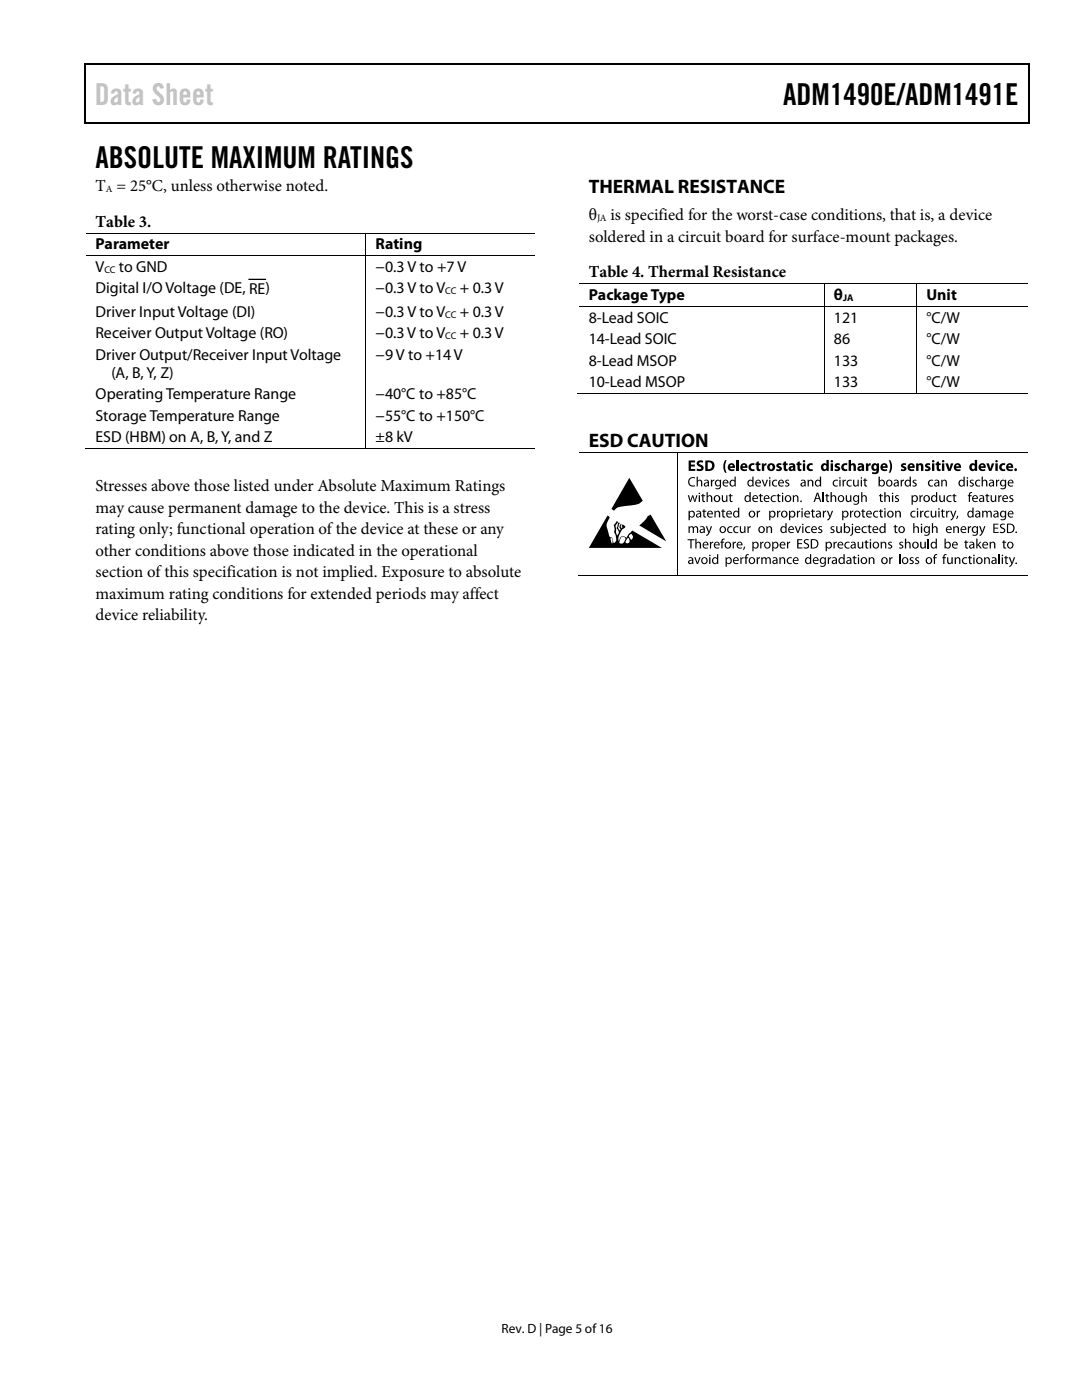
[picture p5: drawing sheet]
<svg xmlns="http://www.w3.org/2000/svg" width="216mm" height="279mm" viewBox="0 0 216 279" stroke-linecap="round" stroke-linejoin="round" font-family="sans-serif">
<defs><g id="words">
<text font-size="6" fill="#c1c1c1" x="18.9" y="20.9">Data Sheet</text>
<g font-size="6">
<text x="156.3" y="20.9">ADM1490E/ADM1491E</text>
<text x="19" y="33.6">ABSOLUTE MAXIMUM RATINGS</text>
</g>
<g font-size="3.9">
<text x="117.5" y="38.5">THERMAL RESISTANCE</text>
<text x="117.5" y="89.2">ESD CAUTION</text>
</g>
<g font-size="3.3">
<text x="19" y="38.1">T = 25°C, unless otherwise noted.</text>
<text x="19.1" y="45.2">Table 3.</text>
<text x="117.5" y="44">θ</text>
<text x="121.8" y="44">is specified for the worst-case conditions, that is, a device</text>
<text x="117.5" y="48.3">soldered in a circuit board for surface-mount packages.</text>
<text x="117.5" y="55.4">Table 4. Thermal Resistance</text>
<text x="19" y="98.1">Stresses above those listed under Absolute Maximum Ratings</text>
<text x="19" y="102.4">may cause permanent damage to the device. This is a stress</text>
<text x="19" y="106.6">rating only; functional operation of the device at these or any</text>
<text x="19" y="110.9">other conditions above those indicated in the operational</text>
<text x="19" y="115.2">section of this specification is not implied. Exposure to absolute</text>
<text x="19" y="119.5">maximum rating conditions for extended periods may affect</text>
<text x="19" y="123.7">device reliability.</text>
</g>
<g font-size="3.2">
<text x="19" y="49.8">Parameter</text>
<text x="74.9" y="49.8">Rating</text>
<text x="19" y="54.3">V</text>
<text x="19" y="58.5">Digital I/O Voltage (DE, RE)</text>
<text x="23.7" y="54.3">to GND</text>
<text x="74.9" y="54.3">−0.3V to +7V</text>
<text x="74.9" y="58.5">−0.3V to V</text>
<text x="91.8" y="58.5">+ 0.3V</text>
<text x="117.5" y="59.9">Package Type</text>
<text x="166.4" y="59.9">θ</text>
<text x="184.9" y="59.9">Unit</text>
<text x="19" y="63.2">Driver Input Voltage (DI)</text>
<text x="74.9" y="63.2">−0.3V to V</text>
<text x="91.8" y="63.2">+ 0.3V</text>
<text x="117.5" y="64.4">8-Lead SOIC</text>
<text x="166.4" y="64.4">121</text>
<text x="184.9" y="64.4">°C/W</text>
<text x="19" y="67.5">Receiver Output Voltage (RO)</text>
<text x="19" y="71.8">Driver Output/Receiver Input Voltage</text>
<text x="74.9" y="71.8">−9V to +14V</text>
<text x="74.9" y="67.5">−0.3V to V</text>
<text x="91.8" y="67.5">+ 0.3V</text>
<text x="117.5" y="68.7">14-Lead SOIC</text>
<text x="166.4" y="68.7">86</text>
<text x="184.9" y="68.7">°C/W</text>
<text x="22.2" y="75.4">(A, B,Y, Z)</text>
<text x="117.5" y="73">8-Lead MSOP</text>
<text x="117.5" y="77.3">10-Lead MSOP</text>
<text x="166.4" y="73">133</text>
<text x="166.4" y="77.3">133</text>
<text x="184.9" y="73">°C/W</text>
<text x="184.9" y="77.3">°C/W</text>
<text x="19" y="79.7">Operating Temperature Range</text>
<text x="19" y="84">Storage Temperature Range</text>
<text x="74.9" y="84">−55°C to +150°C</text>
<text x="74.9" y="79.7">−40°C to +85°C</text>
<text x="19" y="88.3">ESD (HBM) on A, B,Y, and Z</text>
<text x="74.9" y="88.3">±8 kV</text>
</g>
<text font-size="2.7" x="100.1" y="266">Rev. D | Page 5 of16</text>
<g font-size="1.9">
<text x="21.1" y="38.3">A</text>
<text x="119.1" y="44.2">JA</text>
<text x="20.8" y="54.4">CC</text>
<text x="88.9" y="58.7">CC</text>
<text x="88.9" y="63.4">CC</text>
<text x="168.2" y="60.1">JA</text>
<text x="88.9" y="67.7">CC</text>
</g>
</g></defs>
<g fill="#000">
<path d="M16.9 12.7h.2v1h-.2zM16.9 12.7h.2v.3h-.2zM82.5 12.7h.3v.3h-.3zM205.1 12.7h.3v1h-.3zM205.1 12.7h.3v.3h-.3zM16.9 24.4h.2v.2h-.2zM82.3 24.4h.2v.2h-.2zM205.1 24.4h.3v.2h-.3zM72.9 46.4h.2v.2h-.2zM72.9 51h.2v.1h-.2zM164.4 56.6h.2v.1h-.2zM182.9 56.6h.1v.1h-.1z"/>
<path d="M164.4 61.1h.2v.2h-.2zM164.4 78.4h.2v.2h-.2zM182.9 61.1h.1v.2h-.1zM182.9 78.4h.1v.2h-.1zM72.9 89.4h.2v.2h-.2zM125.6 95.4l2.7 4.5-.3 .2a3.7 3.7 0 0 1-2.7 .8l-.6 .1a2.23 2.23 0 0 0-2.2 .9l-.5-.3zM135.2 90.2h.1v.1h-.1zM137.4 91.9h1.3v.4h-.8v.4h.7v.4h-.7v.5h.8v.4h-1.3zM137.2 98.8h.3l.3 1.2 .3-1.2h.2l.3 1.2 .3-1.2h.3l-.5 1.4h-.2l-.3-1.1-.3 1.1h-.3zM137.6 95.5l.7-.3 .4 .1-.1 .2a.76 .76 0 0 0-1.1 .7 .76 .76 0 0 0 1.2 .6v.2a.98 .98 0 0 1-1.2-.3 .98 .98 0 0 1 .1-1.2zM139 95.1h.2v.9l.5-.3 .3 .2 .1 1.2h-.2v-1l-.3-.2-.4 .3v.9h-.2zM139.2 92.1l.6-.2 .5 .1-.1 .3h-.6l-.1 .2 .1 .2a.72 .72 0 0 1 .8 .8 .72 .72 0 0 1-1.1 .5l-.3-.1 .1-.4 .7 .1 .1-.2-.1-.2a.69 .69 0 0 1-.7-.4 .69 .69 0 0 1 .1-.7z"/>
<path d="M140.1 98.6l.3-.1v.3h.3v.2h-.3v.9l.3 .1-.1 .2h-.3l-.2-.2v-1h-.2v-.2h.2zM141 98.2h.2v.9l.5-.3 .3 .2 .1 1.2h-.2l-.1-1-.2-.2-.4 .3v.9h-.2zM141.9 95.7h.2v.3l.4-.3v.3h-.2l-.2 .3v.8h-.2zM144.7 91.9h.3a2.73 2.73 0 0 0 0 2.4 .71 .71 0 0 1-.6-.8v-.8zM144 98.8h.3v1l.3 .2 .3-.2v-1h.2v1.4h-.2v-.2l-.1 .1a.47 .47 0 0 1-.7-.1zM145.6 98.6l.2-.1v.3h.4v.2h-.4l.1 .9 .3 .1v.2h-.4l-.2-.2v-1h-.2zM146.9 91.8h.5v2.2h-.5zM149.6 92.7l.8-.2h.2l-.1 .3a.44 .44 0 0 0-.7 .4 .44 .44 0 0 0 .7 .4l.1 .3a.82 .82 0 0 1-1.1-.2 .82 .82 0 0 1 .1-1zM150.9 92.2l.5-.1v.4h.3v.3h-.3v.8h.3v.4h-.5l-.2-.2-.1-1h-.2v-.3h.2zM151.6 98.6l.3-.1v.3h.3v.2h-.3v.9l.3 .1v.2h-.2a.35 .35 0 0 1-.4-.4v-.8h-.2v-.2h.2zM152 92.5h.4v.3l.3-.3h.2v.4h-.2l-.2 .2v.9h-.5zM152 95.7h.3l.3 1.1 .4-1.1h.2l-.5 1.4h-.2z"/>
<path d="M155.1 92.6l.4-.2 .5 .1-.1 .3h-.5v.2a.56 .56 0 0 1 .6 .7 .56 .56 0 0 1-.8 .3l-.3-.1v-.3l.5 .1 .2-.1-.5-.3a.43 .43 0 0 1 0-.7zM154.2 95.9l.6-.2 .3 .1-.1 .2a.51 .51 0 0 0-.7 .4 .51 .51 0 0 0 .7 .5l.1 .1a.71 .71 0 0 1-.9-.1 .71 .71 0 0 1 0-1zM155.2 98.6l.2-.1v.3h.4v.2h-.4l.1 .9 .2 .1v.2h-.3l-.2-.2v-1h-.2v-.2h.2zM156.7 95.9l.4-.2 .3 .1v.2h-.4v.2l.2 .1a.41 .41 0 0 1 .3 .3 .41 .41 0 0 1-.2 .5l-.7-.1 .1-.2 .5 .1v-.3l-.2-.1a.4 .4 0 0 1-.3-.6zM156.4 92.2l.4-.1v.4h.4v.3h-.4l.1 .8h.3v.4h-.5l-.3-.2v-1h-.2v-.3h.2zM158.2 98.8h.2v.3l.1-.1a.48 .48 0 0 1 .7 0l.1 1.2h-.2v-1l-.3-.2-.4 .3v.9h-.2zM159.1 92.2l.5-.1v.4h.3v.3h-.3v.8h.3v.4h-.5l-.2-.2-.1-1h-.2v-.3h.2zM161.1 95.7h.2l.1 .3 .1-.1a.49 .49 0 0 1 .7 0l.1 1.2h-.3v-1l-.3-.2-.3 .3v.9h-.2zM161.2 92.7l.8-.2h.2l-.1 .3a.45 .45 0 0 0-.7 .4 .45 .45 0 0 0 .7 .4l.1 .3a.82 .82 0 0 1-1.1-.2 .82 .82 0 0 1 .1-1zM164.2 98.2h.2v2h-.2zM164.9 98.6l.2-.1v.3h.4v.2h-.4l.1 .9 .2 .1v.2h-.3l-.2-.2v-1h-.2v-.2h.2zM165.7 98.2h.3v.9l.4-.3 .4 .2 .1 1.2h-.3v-1l-.3-.2-.3 .3v.9h-.3z"/>
<path d="M166.7 92.6l.5-.2 .4 .1-.1 .3h-.5v.2a.56 .56 0 0 1 .6 .7 .56 .56 0 0 1-.8 .3l-.3-.1 .1-.3 .4 .1 .2-.1-.5-.3a.43 .43 0 0 1 0-.7zM166.3 95.9l.6-.2 .3 .1-.1 .2a.51 .51 0 0 0-.7 .4 .51 .51 0 0 0 .8 .5v.1a.7 .7 0 0 1-.9-.1 .7 .7 0 0 1 0-1zM168.1 95.7h.2v.3l.5-.3v.3h-.3l-.1 .3v.8h-.3zM168.1 92.7l.8-.2h.2l-.1 .3a.45 .45 0 0 0-.7 .4 .45 .45 0 0 0 .7 .4l.1 .3a.82 .82 0 0 1-1.1-.2 .82 .82 0 0 1 .1-1zM169.3 91.8h.5v.8a.55 .55 0 0 1 .7-.1 .55 .55 0 0 1 .3 .6v.9h-.5v-1l-.2-.2-.3 .2v1h-.5zM168.8 98.8h.2v1l.3 .2 .3-.3v-.9h.3v1.4h-.2v-.2l-.1 .1a.47 .47 0 0 1-.8-.1zM169.1 95.9l.5-.2 .4 .1-.1 .2a.51 .51 0 0 0-.8 .4 .51 .51 0 0 0 .8 .5v.1a.7 .7 0 0 1-.9-.1 .7 .7 0 0 1 .1-1zM170.2 95.7h.3v1l.3 .2 .3-.3v-.9h.2l.1 1.4h-.3v-.2l-.1 .1a.46 .46 0 0 1-.7-.1zM171.8 98.2h.3v.9l.4-.3 .4 .2 .1 1.2h-.3v-1l-.3-.2-.3 .3v.9h-.3zM172.5 95.5l.2-.1v.3h.3v.2h-.3v.9l.3 .1v.2h-.3l-.2-.2v-1h-.3v-.2h.3zM172.8 92.5h.4v.3l.3-.3h.2v.4h-.3l-.1 .3v.8h-.5zM175.6 98.6l.2-.1v.3h.4v.2h-.4l.1 .9 .2 .1 .1 .2h-.4l-.2-.2v-1h-.2z"/>
<path d="M176.4 98.2h.3v.9l.4-.3 .4 .2 .1 1.2h-.2l-.1-1-.3-.2-.3 .3v.9h-.3zM177.3 91.9a.71 .71 0 0 1 .7 .8v.8a.71 .71 0 0 1-.7 .8 2.73 2.73 0 0 0 0-2.4zM178.6 99l.4-.2 .4 .1-.1 .2-.4-.1v.3l.2 .1a.41 .41 0 0 1 .3 .3 .41 .41 0 0 1-.2 .5l-.7-.1 .1-.2 .5 .1v-.3l-.2-.1a.4 .4 0 0 1-.3-.6zM179.7 95.7h.2v.3l.5-.3v.3h-.3l-.1 .3v.8h-.3zM179.9 92.6l.5-.2 .4 .1-.1 .3h-.4v.2a.53 .53 0 0 1 .6 .5 .53 .53 0 0 1-.7 .5l-.5-.1 .1-.3 .4 .1 .2-.1-.4-.3a.42 .42 0 0 1-.1-.7zM182.2 95.9l.4-.2 .3 .1-.1 .2h-.4v.2l.2 .1a.41 .41 0 0 1 .3 .3 .41 .41 0 0 1-.2 .5l-.6-.1v-.2l.5 .1v-.3l-.1-.1a.39 .39 0 0 1-.3-.6zM182.8 92.5h.4v.2l.1-.1a.55 .55 0 0 1 .7-.1 .55 .55 0 0 1 .2 .6v.9h-.4l-.1-1-.2-.2-.2 .3v.9h-.5zM183.4 98.8h.3v.3l.4-.3v.3h-.2l-.2 .3v.8h-.2zM184.7 92.6l.5-.2 .4 .1-.1 .3h-.4v.2a.53 .53 0 0 1 .6 .5 .53 .53 0 0 1-.7 .5l-.5-.1 .1-.3 .4 .1 .2-.1-.4-.3a.42 .42 0 0 1-.1-.7zM185.3 95.9l.6-.2 .3 .1v.2a.51 .51 0 0 0-.8 .4 .51 .51 0 0 0 .8 .5v.1a.71 .71 0 0 1-.9-.1 .71 .71 0 0 1 0-1zM186.9 92.2l.4-.1v.4h.4v.3h-.4l.1 .8h.3v.4h-.5l-.2-.2-.1-1h-.2v-.3h.2zM187.8 95.7h.2v.3l.1-.1a.48 .48 0 0 1 .8 0v1.2h-.2v-1l-.3-.2-.3 .3v.9h-.3z"/>
<path d="M187.4 98.8h.2l.1 1 .3 .2 .3-.3v-.9h.2v1.4h-.2v-.2l-.1 .1a.46 .46 0 0 1-.7-.1zM188.6 92.5h.6l.3 1.1 .2-1.1h.5l-.5 1.5h-.5zM190.3 98.6l.2-.1v.3h.3v.2h-.3v.9l.3 .1v.2h-.2a.35 .35 0 0 1-.3-.4v-.8h-.3v-.2h.3zM193.5 95.9l.5-.2 .3 .1-.1 .2h-.4v.2l.2 .1a.41 .41 0 0 1 .3 .3 .41 .41 0 0 1-.2 .5l-.6-.1v-.2l.5 .1v-.3l-.1-.1a.39 .39 0 0 1-.4-.6zM194.7 95.9l.6-.2 .3 .1v.2a.51 .51 0 0 0-.8 .4 .51 .51 0 0 0 .8 .5v.1a.71 .71 0 0 1-.9-.1 .71 .71 0 0 1 0-1zM195.9 95.1h.2v.9l.4-.3 .4 .2 .1 1.2h-.2l-.1-1-.2-.2-.4 .3v.9h-.2zM196.8 98.6l.3-.1v.3h.3v.2h-.3v.9l.3 .1v.2h-.4l-.2-.2v-1h-.2v-.2h.2zM196.8 92.5h.5l.3 1.1 .3-1.1h.5l-.6 1.5h-.4zM198.7 95.7h.2l.1 .3 .4-.3v.3l-.4 .3v.8h-.3zM197.7 98.8h.2v1l.3 .2 .3-.3 .1-.9h.2v1.4h-.2v-.2l-.1 .1a.46 .46 0 0 1-.8-.1zM199.2 98.8h.2v.3l.4-.3v.3h-.2l-.2 .3v.8h-.2zM199.6 92.7l.3-.2h.5h.2l-.1 .3a.44 .44 0 0 0-.6 .4 .44 .44 0 0 0 .6 .4l.1 .3a.82 .82 0 0 1-1.1-.2 .82 .82 0 0 1 .1-1z"/>
<path d="M201.4 99l.4-.2 .4 .1-.1 .2-.4-.1v.3l.2 .1a.41 .41 0 0 1 .3 .3 .41 .41 0 0 1-.2 .5l-.6-.1v-.2l.3 .1 .3-.2-.6-.4zM129.2 103l.6-.3 3.1 5.4-5.3-3.2 1.1-1zM135.2 114.7h.1v.2h-.1zM137.4 105h.2v.2l.2-.2h.4l.2 .3 .3-.3 .4 .1 .2 .5v.8h-.2l-.1-1-.2-.2-.3 .3v.9h-.3v-1l-.2-.2-.4 .2v1h-.2zM137.2 107.6h1.4v.2h-.6v1.7h-.2v-1.7h-.6zM138.7 107.5h.3v.8l.4-.2 .4 .2 .1 1.2h-.3v-1l-.3-.2-.3 .3v.9h-.3zM138.5 111.2h.3l.4 1.1 .3-1.1h.3l-.5 1.3h-.3zM140.3 101.7l.3-.1v.3h.3v.2h-.3v.9l.3 .1-.1 .2h-.3l-.1-.2-.1-1h-.2v-.2h.2zM140.8 105h.3l.4 1.1 .3-1.1h.3l-.7 1.6-.4 .4-.1-.2 .4-.5zM141.7 108.1h.2v.3l.4-.3v.2l-.2 .1-.2 .2v.9h-.2zM142.5 101.9h.3v.3l.1-.2a.49 .49 0 0 1 .7 .1l.1 1.2h-.3v-1l-.3-.2-.3 .3v.9h-.2zM144.1 107.6l.5-.1v.2h-.3l-.1 .2v.2h.3v.2h-.3v1.2h-.3v-1.2h-.2v-.2h.2z"/>
<path d="M144.1 101.7l.3-.1v.3h.3v.2h-.3v.9l.3 .1v.2h-.2a.35 .35 0 0 1-.4-.4v-.8h-.2v-.2h.2zM145.3 105.2l.5-.2 .3 .1v.2a.51 .51 0 0 0-.8 .4 .51 .51 0 0 0 .8 .4v.2a.7 .7 0 0 1-.9-.2 .7 .7 0 0 1 .1-.9zM146.2 108.1h.2v.3l.4-.3v.2l-.4 .3v.9h-.2zM146.5 105.2l.5-.2 .3 .1v.2a.51 .51 0 0 0-.8 .4 .51 .51 0 0 0 .8 .4v.2a.71 .71 0 0 1-.9-.2 .71 .71 0 0 1 .1-.9zM147.7 111.2h.2v.3l.5-.3v.2l-.3 .1-.1 .2v.8h-.3zM148.4 109.1h.3l-.3 .7h-.1zM148.9 110.7l.5-.1v.2h-.3l-.1 .2v.2h.3v.2h-.3v1.1h-.3v-1.1h-.1v-.2h.1zM147.6 105h.3v1l.3 .2 .3-.2v-1h.2l.1 1.4h-.2l-.1-.3-.1 .2a.47 .47 0 0 1-.7-.1zM149.1 105h.2l.1 .3 .4-.3v.2l-.2 .1-.2 .2v.9h-.2zM151 111.2h.2v.3l.2-.3h.3v.2l-.3 .1-.2 .2v.8h-.2zM151 101.9h.2v.3l.5-.3v.2l-.3 .1-.2 .3v.8h-.2zM151.7 108.1h.2v.3l.4-.3v.2l-.4 .3v.9h-.2z"/>
<path d="M151.9 111.2h.2v.2l.2-.2h.4l.2 .3 .3-.3h.4l.2 .6v.7h-.2l-.1-.9-.2-.2-.3 .2v.9h-.3v-.9l-.2-.2-.3 .3-.1 .8h-.2zM152.9 105h.2v.3l.1-.2a.5 .5 0 0 1 .8 .1l.1 1.2h-.3v-1l-.3-.2-.3 .3v.9h-.3zM154 99l.5-.2 .3 .1v.2a.51 .51 0 0 0-.8 .4 .51 .51 0 0 0 .8 .5v.1a.7 .7 0 0 1-.9-.2 .7 .7 0 0 1 .1-.9zM155 101.9h.2l.1 .3 .2-.3h.2v.2l-.2 .1-.2 .3v.8h-.2zM155.5 111.2h.2v.3l.2-.2a.49 .49 0 0 1 .7 .1l.1 1.1h-.3v-.9l-.3-.2-.3 .2v.9h-.3zM157 108.1h.2l.1 .3 .4-.3v.2l-.3 .1-.1 .2v.9h-.3zM157.2 111.4l.5-.2 .3 .1v.2a.51 .51 0 0 0-.8 .4 .51 .51 0 0 0 .8 .4v.2a.7 .7 0 0 1-.9-.2 .7 .7 0 0 1 .1-.9zM158.6 105h.2l.4 1.1 .4-1.1h.2l-.5 1.4h-.2zM159 101.9h.2v.3l.5-.3v.2l-.3 .1-.1 .2v.9h-.3zM159.7 99.9h.2v.3h-.2zM159.1 107.6h1v.2h-.8v.6h.7v.2h-.7v.7h.8v.2h-1zM160.5 107.8a.8 .8 0 0 1 .9-.1l-.1 .2-.5-.1a.27 .27 0 0 0-.2 .3 .27 .27 0 0 0 .2 .2 .64 .64 0 0 1 .6 .9 .64 .64 0 0 1-1.1 .2l.1-.2a.39 .39 0 0 0 .6 0 .39 .39 0 0 0-.1-.6 .54 .54 0 0 1-.4-.8z"/>
<path d="M160.8 105.2l.5-.2 .4 .1-.1 .2a.51 .51 0 0 0-.7 .4 .51 .51 0 0 0 .7 .4l.1 .2a.71 .71 0 0 1-1-.2 .71 .71 0 0 1 .1-.9zM162 101.7l.3-.1v.3h.3v.2h-.3v.9l.3 .1-.1 .2h-.3l-.2-.2v-1h-.2v-.2h.2zM163.3 105.2l.4-.2 .3 .1v.2l-.4-.1v.3l.1 .1a.4 .4 0 0 1 .4 .3 .4 .4 0 0 1-.2 .4h-.7l.1-.2 .5 .1v-.3l-.2-.1a.4 .4 0 0 1-.3-.6zM164.2 101.9h.2v.3l.5-.3v.2l-.3 .1-.2 .2v.9h-.2zM165.2 111.2h.2v.3l.2-.3h.2v.2l-.2 .1-.2 .3v.7h-.2zM165 101.9h.2l.4 1.1 .4-1.1h.2l-.6 1.6-.5 .4v-.2a.45 .45 0 0 0 .4-.5zM165.8 105.2l.4-.2 .3 .1-.1 .2-.4-.1v.3l.2 .1a.41 .41 0 0 1 .3 .3 .41 .41 0 0 1-.2 .4h-.6v-.2l.5 .1v-.3l-.1-.1a.4 .4 0 0 1-.3-.6zM166.3 108.1h.2v.3l.5-.3v.2l-.3 .1-.1 .2v.9h-.3zM166.8 105h.3v1l.3 .2 .3-.3v-.9h.3v1.4h-.2v-.3l-.1 .2a.47 .47 0 0 1-.8-.1zM168.7 108.3l.5-.2 .3 .1v.2a.51 .51 0 0 0-.8 .4 .51 .51 0 0 0 .8 .4v.2a.71 .71 0 0 1-.9-.2 .71 .71 0 0 1 .1-.9zM169.6 101.9h.2v.3l.5-.3v.2l-.3 .1-.1 .2v.9h-.3zM170.3 111l.3-.1v.3h.3v.2h-.3v.9l.3 .1-.1 .2h-.3l-.2-.3v-.9h-.2v-.2h.2z"/>
<path d="M171.1 108.1h.3v1l.3 .2 .3-.3v-.9h.2l.1 1.4h-.2l-.1-.3-.1 .2a.46 .46 0 0 1-.7-.1zM172.1 101.7l.2-.1v.3h.3v.2h-.3v.9l.3 .1v.2h-.2a.35 .35 0 0 1-.3-.4v-.8h-.3v-.2h.3zM172.1 105.2l.5-.2 .4 .1-.1 .2a.51 .51 0 0 0-.8 .4 .51 .51 0 0 0 .8 .4l.1 .2a.71 .71 0 0 1-1-.2 .71 .71 0 0 1 .1-.9zM172.7 107.9l.3-.1v.3h.3v.2h-.3v.9l.3 .1v.2h-.4l-.2-.3v-.9h-.2zM173.3 111.2h.2l.1 .3 .1-.2a.5 .5 0 0 1 .7 .1l.1 1.1h-.3v-.9l-.3-.2-.3 .3v.8h-.3zM173.3 104.8l.3-.1v.3h.3v.2h-.3v.9l.3 .1-.1 .2h-.3l-.2-.3v-.9h-.2v-.2h.2zM174.4 102.1l.5-.2 .3 .1v.2a.51 .51 0 0 0-.8 .4 .51 .51 0 0 0 .8 .4v.2a.7 .7 0 0 1-.9-.2 .7 .7 0 0 1 .1-.9zM175.7 108.1h.2l.1 .3v-.2a.48 .48 0 0 1 .8 .1l.1 1.2h-.3v-1l-.3-.2-.3 .3v.9h-.3zM175.6 101.7l.2-.1v.3h.4v.2h-.4l.1 .9 .3 .1-.1 .2h-.3l-.2-.2v-1h-.2v-.2h.2zM177.3 108.3l.4-.2 .3 .1-.1 .2-.4-.1v.3l.2 .1a.41 .41 0 0 1 .3 .3 .41 .41 0 0 1-.2 .4h-.6v-.2l.3 .1 .3-.2-.6-.5zM177.4 111.2h.3v.3l.4-.3v.2l-.2 .1-.2 .2v.8h-.3zM178.6 101.9h.2v.3l.1-.2a.5 .5 0 0 1 .8 .1l.1 1.2h-.3v-1l-.3-.2-.3 .3v.9h-.3z"/>
<path d="M178.5 104.8l.3-.1v.3h.3v.2h-.3v.9l.3 .1-.1 .2h-.3l-.2-.3v-.9h-.2v-.2h.2zM179.4 110.6h.2v1.9h-.2zM179.5 108.3l.4-.2 .3 .1v.2l-.5-.1v.3l.2 .1a.41 .41 0 0 1 .3 .3 .41 .41 0 0 1-.2 .4h-.6v-.2l.4 .1 .2-.2-.5-.5zM180.6 107.5h.2v.8l.5-.2 .3 .2 .1 1.2h-.2l-.1-1-.2-.2-.4 .3v.9h-.2zM181.6 111.4l.4-.2 .3 .1-.1 .2-.4-.1v.3l.2 .1a.4 .4 0 0 1 .3 .3 .4 .4 0 0 1-.2 .4h-.6v-.2h.5l.1-.2-.2-.1a.4 .4 0 0 1-.3-.6zM182.2 104.4h.3v.8l.4-.2 .4 .2 .1 1.2h-.3v-1l-.3-.2-.3 .3v.9h-.3zM182.7 111.4l.4-.2 .3 .1-.1 .2-.4-.1v.3l.2 .1a.41 .41 0 0 1 .3 .3 .41 .41 0 0 1-.2 .4h-.6v-.2h.5v-.2l-.1-.1a.4 .4 0 0 1-.3-.6zM181.8 102.1l.6-.2 .3 .1-.1 .2a.51 .51 0 0 0-.7 .4 .51 .51 0 0 0 .7 .4l.1 .2a.7 .7 0 0 1-.9-.2 .7 .7 0 0 1 0-.9zM183.6 101.9h.2v.3l.2-.3h.3v.2l-.3 .1-.1 .2v.9h-.3zM183.6 108.1h.3v1l.2 .2 .4-.3v-.9h.2v1.4h-.2v-.3l-.1 .2a.47 .47 0 0 1-.7-.1zM185.1 107.5h.3v2h-.3zM184.6 102.1l.5-.2 .3 .1v.2a.51 .51 0 0 0-.8 .4 .51 .51 0 0 0 .8 .4v.2a.7 .7 0 0 1-.9-.1 .7 .7 0 0 1 .1-1z"/>
<path d="M185.9 104.4h.3v.8l.4-.2 .4 .2 .1 1.2h-.3v-1l-.3-.2-.3 .3v.9h-.3zM186.5 110.7l.5-.1v.2h-.3l-.1 .2v.2h.3v.2h-.3v1.1h-.3v-1.1h-.1v-.2h.1zM185.7 101.9h.2l.1 1 .2 .2 .4-.2v-1h.2l.1 1.4h-.3v-.3l-.1 .2a.46 .46 0 0 1-.7-.1zM187.9 101.7l.3-.1v.3h.3v.2h-.3v.9l.3 .1v.2h-.4l-.1-.2-.1-1h-.2zM188.4 110.7l.5-.1v.2h-.4v.2l-.1 .2h.4v.2h-.4v1.1h-.2v-1.1h-.2v-.2h.2zM188.8 101.9h.2v.3l.5-.3v.2l-.3 .1-.1 .2-.1 .9h-.2zM189.6 101.9h.2l.4 1.1 .4-1.1h.2l-.6 1.6-.5 .4v-.2a.45 .45 0 0 0 .4-.5zM189 99l.5-.2 .4 .1-.1 .2a.51 .51 0 0 0-.7 .4 .51 .51 0 0 0 .7 .5l.1 .1a.71 .71 0 0 1-.9-.1 .71 .71 0 0 1 0-1zM189 111.2h.2l.1 1 .2 .2 .3-.3v-.9h.3v1.3h-.2v-.2l-.1 .1a.46 .46 0 0 1-.7 0zM190.2 105h.2v.3l.1-.2a.49 .49 0 0 1 .8 .1l.1 1.2h-.3v-1l-.3-.2-.3 .3v.9h-.3zM190.5 111.2h.2v.3l.1-.2a.48 .48 0 0 1 .8 .1v1.1h-.2v-.9l-.3-.2-.3 .2v.9h-.3zM191 102.9h.2l-.2 .7h-.2z"/>
<path d="M192.6 107.9l.2-.1v.3h.4v.2h-.4l.1 .9 .3 .1v.2h-.4l-.2-.3v-.9h-.2zM192.1 111.4l.5-.2 .4 .1-.1 .2a.51 .51 0 0 0-.7 .4 .51 .51 0 0 0 .7 .4l.1 .2a.71 .71 0 0 1-.9-.2 .71 .71 0 0 1 0-.9zM193.1 105h.2v.3l.5-.3v.2l-.3 .1-.1 .2v.9h-.3zM193.5 98.3l.5-.1v.2h-.3l-.1 .2v.2h.3v.2h-.3v1.2h-.3v-1.2h-.2v-.2h.2zM193.4 111l.2-.1v.3h.3v.2h-.3v.9l.3 .1v.1l-.2 .1a.35 .35 0 0 1-.3-.5v-.7h-.3v-.2h.3zM194.8 107.5h.2v1.2l.6-.6h.2l-.5 .6 .6 .8h-.3l-.4-.7-.2 .2v.5h-.2zM195.4 105h.2l.4 1.1 .4-1.1h.2l-.5 1.4-.6 .6-.1-.2 .5-.5zM196 101.9h.2v.2l.2-.2h.4l.2 .3 .3-.3 .4 .1 .2 .5v.8h-.2l-.1-1-.2-.2-.3 .3v.9h-.3v-1l-.3-.2-.3 .3v.9h-.2zM196.4 111.2h.2v.3l.1-.2a.48 .48 0 0 1 .7 .1l.1 1.1h-.2l-.1-.9-.2-.2-.4 .2v.9h-.2zM197.5 108.1h.2v.3l.1-.2a.5 .5 0 0 1 .7 .1l.1 1.2h-.2l-.1-1-.2-.2-.4 .3v.9h-.2zM198.2 104.5h1v.2h-.8v.6h.8v.2h-.8v.7h.9v.2h-1.1zM199.2 110.6h.3v1.9h-.3z"/>
<path d="M199.6 104.7a.77 .77 0 0 1 .9-.1l-.1 .2-.3-.1-.3 .1 .1 .4a.64 .64 0 0 1 .6 .9 .64 .64 0 0 1-1 .2v-.2a.39 .39 0 0 0 .7 0 .39 .39 0 0 0-.2-.6 .53 .53 0 0 1-.4-.8zM200.2 107.9l.2-.1v.3h.4v.2h-.4l.1 .9 .2 .1v.2h-.3l-.2-.3v-.9h-.2v-.2h.2zM200.6 111l.2-.1v.3h.4v.2h-.4l.1 .9 .3 .1v.1l-.4 .1-.2-.3v-.9h-.2v-.2h.2zM201.3 111.2h.3l.3 1.1 .4-1.1h.3l-.6 1.4-.6 .6v-.2l.4-.5zM202.6 106.1h.3v.2h-.3zM202.6 112.3h.3v.2h-.3z"/>
<path d="M139.4 98.5a.15 .15 0 0 1 .3 0 .15 .15 0 0 1-.3 0zM139.4 98.8h.3v1.4h-.3z"/>
<path d="M140.7 91.9a1.51 1.51 0 0 1 1.8 .7 1.24 1.24 0 0 1-1.6 1.4h-.2zM141.2 92.3v1.3a.71 .71 0 0 0 .9-.6 .71 .71 0 0 0-.9-.7z"/>
<path d="M140.5 95.8h.1a.57 .57 0 0 1 .9 .5v.8h-.2l-.1-.2a.43 .43 0 0 1-.6 .1 .43 .43 0 0 1 0-.6l.6-.2v-.1a.41 .41 0 0 0-.6-.1zM140.8 96.5l-.1 .4h.3l.2-.2v-.3z"/>
<path d="M142.8 95.9a.52 .52 0 0 1 .9 .1v-.3h.2v.4a1.65 1.65 0 0 1-.2 1.4l-.5 .2-.4-.2v-.1h.2a.47 .47 0 0 0 .5 0 .47 .47 0 0 0 .1-.5 .63 .63 0 0 1-.9-.1 .63 .63 0 0 1 .1-.9zM143.1 96a.49 .49 0 0 0-.2 .6 .49 .49 0 0 0 .5 .3 .48 .48 0 0 0 .2-.6 .48 .48 0 0 0-.5-.3z"/>
<path d="M144.3 95.9a.57 .57 0 0 1 .8-.1 .57 .57 0 0 1 .2 .7h-.9l.2 .4h.6l.1 .1a.73 .73 0 0 1-1-.1 .73 .73 0 0 1 0-1zM144.6 96l-.2 .3h.7l-.1-.3z"/>
<path d="M145.4 92.7a.72 .72 0 0 1 .9-.2 .72 .72 0 0 1 .3 .9h-.9a.54 .54 0 0 0 .8 .2l.1 .3a.86 .86 0 0 1-1.1-.1 .86 .86 0 0 1-.1-1.1zM145.8 92.8l-.1 .3h.5l-.1-.3z"/>
<path d="M145.7 95.9l.5-.2 .4 .2v-.8h.2v2h-.2v-.2a.61 .61 0 0 1-.9 .1 .61 .61 0 0 1-.1-.9zM146 96a.5 .5 0 0 0-.2 .6 .5 .5 0 0 0 .6 .3l.1-.1a.49 .49 0 0 0 0-.6 .49 .49 0 0 0-.5-.2z"/>
<path d="M147.9 92.7a.72 .72 0 0 1 .9-.2 .72 .72 0 0 1 .3 .9h-.9l.2 .2h.6l.1 .3a.86 .86 0 0 1-1.1-.1 .86 .86 0 0 1-.1-1.1zM148.3 92.8l-.2 .3h.6l-.1-.3z"/>
<path d="M148.7 99l.4-.2 .4 .2v-.8h.3v2h-.2v-.2a.61 .61 0 0 1-.9 .1 .61 .61 0 0 1-.1-.9zM149 99.1a.5 .5 0 0 0-.2 .6 .5 .5 0 0 0 .5 .3 .5 .5 0 0 0 .2-.6 .5 .5 0 0 0-.5-.3z"/>
<path d="M150.3 99a.57 .57 0 0 1 .7-.1 .57 .57 0 0 1 .3 .6h-1l.3 .5h.6v.1a.73 .73 0 0 1-.9-.1 .73 .73 0 0 1 0-1zM150.5 99.1l-.2 .3h.7l-.1-.3z"/>
<path d="M149.3 95.9l.4-.2 .4 .2v-.8h.3v2h-.2l-.1-.2a.61 .61 0 0 1-.8 .1 .61 .61 0 0 1-.1-.9zM149.6 96a.5 .5 0 0 0-.2 .6 .5 .5 0 0 0 .5 .3 .5 .5 0 0 0 .2-.6 .5 .5 0 0 0-.5-.3z"/>
<path d="M150.8 95.9a.57 .57 0 0 1 .8-.1 .57 .57 0 0 1 .2 .7h-.9l.2 .4h.6l.1 .1a.73 .73 0 0 1-1-.1 .73 .73 0 0 1 0-1zM151.1 96l-.2 .3h.7l-.1-.3z"/>
<path d="M152.6 99a.57 .57 0 0 1 .7-.1 .57 .57 0 0 1 .2 .6h-.9a.53 .53 0 0 0 .8 .5l.1 .1a.73 .73 0 0 1-1-.1 .73 .73 0 0 1 .1-1zM152.8 99.1l-.2 .3h.7l-.1-.3z"/>
<path d="M153.5 95.3h.2v.2h-.2zM153.5 95.7h.2v1.4h-.2z"/>
<path d="M153.1 93.2a.81 .81 0 0 1 1.6 0 .81 .81 0 0 1-1.6 0zM153.7 92.8l-.1 .2a.47 .47 0 0 0 .3 .7 .43 .43 0 0 0 .3-.5 .43 .43 0 0 0-.5-.4z"/>
<path d="M155.4 95.9a.57 .57 0 0 1 .7-.1 .57 .57 0 0 1 .3 .7h-.9l.2 .4h.6v.1a.73 .73 0 0 1-.9-.1 .73 .73 0 0 1 0-1zM155.7 96l-.2 .3h.7l-.1-.3z"/>
<path d="M156 98.5a.15 .15 0 0 1 .3 0 .15 .15 0 0 1-.3 0zM156 98.8h.3v1.4h-.3z"/>
<path d="M157.4 92.6l.4-.1a.65 .65 0 0 1 .9 .6v.9h-.4v-.2a.5 .5 0 0 1-.8 .1 .5 .5 0 0 1 .1-.8l.6-.2-.2-.1-.5 .1zM157.9 93.4l-.1 .1 .2 .2 .2-.2v-.2z"/>
<path d="M160.3 91.9h.3v.3h-.4zM160.2 92.5h.5v1.5h-.5z"/>
<path d="M159.8 95.8l.4-.1 .5 .3 .1 1.1h-.2l-.1-.2a.43 .43 0 0 1-.6 .1 .43 .43 0 0 1 0-.6l.6-.2v-.1a.42 .42 0 0 0-.6-.1zM160.1 96.5l-.1 .4 .5-.1v-.4z"/>
<path d="M163 98.3h.3l.6 1.9h-.2l-.3-.6h-.6l-.2 .6h-.3zM163.1 98.5l-.3 .9h.6z"/>
<path d="M162.8 95.9l.4-.2 .4 .2v-.8h.2v2h-.2v-.2a.61 .61 0 0 1-.8 .1 .61 .61 0 0 1-.2-.9zM163 96a.5 .5 0 0 0-.2 .6 .5 .5 0 0 0 .6 .3 .5 .5 0 0 0 .2-.6 .5 .5 0 0 0-.6-.3z"/>
<path d="M164 92.6l.5-.2 .4 .2v-.8h.5v2.2h-.4l-.1-.2a.69 .69 0 0 1-.9 .1 .69 .69 0 0 1-.1-1zM164.4 92.9a.41 .41 0 0 0-.1 .5 .41 .41 0 0 0 .5 .2 .42 .42 0 0 0 .1-.5 .42 .42 0 0 0-.5-.2z"/>
<path d="M165.8 91.9h.4v.3h-.4zM165.7 92.5h.5v1.5h-.5z"/>
<path d="M167.4 95.4a.15 .15 0 0 1 .3 0 .15 .15 0 0 1-.3 0zM167.5 95.7h.2v1.4h-.2z"/>
<path d="M170.4 99a.52 .52 0 0 1 .8 .1v-.3h.2v.4a1.65 1.65 0 0 1-.2 1.4l-.4 .2-.5-.2 .1-.2 .6 .1 .2-.5a.63 .63 0 0 1-.9-.1 .63 .63 0 0 1 .1-.9zM170.6 99.1a.49 .49 0 0 0-.2 .6 .49 .49 0 0 0 .6 .3 .48 .48 0 0 0 .2-.6 .48 .48 0 0 0-.6-.3z"/>
<path d="M171.8 95.3h.2v.2h-.2zM171.8 95.7h.2v1.4h-.2z"/>
<path d="M171.2 92.6l.3-.1a.66 .66 0 0 1 .9 .6v.9h-.4v-.2a.52 .52 0 0 1-.9 0 .52 .52 0 0 1 .5-.8l.3-.1-.2-.1-.4 .1zM171.6 93.4v.3h.1l.2-.2 .1-.2z"/>
<path d="M175.3 95.1h.3v.9a.61 .61 0 0 1 .8-.1 .61 .61 0 0 1 .1 .8 .55 .55 0 0 1-.4 .4 .55 .55 0 0 1-.6-.2v.2h-.2zM175.6 96.1a.49 .49 0 0 0 0 .6 .49 .49 0 0 0 .6 .2 .5 .5 0 0 0 .1-.7 .5 .5 0 0 0-.5-.2z"/>
<path d="M174.1 92.7a.58 .58 0 0 1 .9-.1v-.1h.4v.4a1.74 1.74 0 0 1-.2 1.6l-.7 .1-.5-.1 .1-.3 .3 .1a.41 .41 0 0 0 .4-.1 .41 .41 0 0 0 .1-.4 .67 .67 0 0 1-.9 0 .67 .67 0 0 1-.1-.9zM174.5 92.8l-.1 .2a.44 .44 0 0 0 .2 .6 .4 .4 0 0 0 .3-.4 .4 .4 0 0 0-.4-.4z"/>
<path d="M175.9 92.7a.71 .71 0 0 1 .9-.2 .71 .71 0 0 1 .3 .9h-1a.54 .54 0 0 0 .9 .2v.3a.86 .86 0 0 1-1.1-.1 .86 .86 0 0 1 0-1.1zM176.3 92.8l-.2 .3h.6l-.1-.3z"/>
<path d="M176.8 96.4a.68 .68 0 0 1 1.3 0 .68 .68 0 0 1-1.3 0zM177.2 96a.5 .5 0 0 0-.2 .6 .5 .5 0 0 0 .7 .3 .5 .5 0 0 0 .1-.7 .5 .5 0 0 0-.6-.2z"/>
<path d="M178 98.5a.15 .15 0 0 1 .3 0 .15 .15 0 0 1-.3 0zM178 98.8h.2v1.4h-.2z"/>
<path d="M178.4 95.8l.4-.1 .5 .3 .1 1.1h-.3v-.2a.43 .43 0 0 1-.6 .1 .43 .43 0 0 1 0-.6l.6-.2v-.1a.4 .4 0 0 0-.6-.1zM178.6 96.5v.4h.3l.2-.2v-.3z"/>
<path d="M181.3 92.7a.71 .71 0 0 1 .9-.2 .71 .71 0 0 1 .3 .9h-1a.54 .54 0 0 0 .9 .2v.3a.86 .86 0 0 1-1.1-.1 .86 .86 0 0 1 0-1.1zM181.7 92.8l-.2 .3h.6l-.1-.3z"/>
<path d="M180.7 95.9l.4-.2 .4 .2v-.8h.2l.1 2h-.2l-.1-.2a.61 .61 0 0 1-.8 .1 .61 .61 0 0 1-.2-.9zM180.9 96a.5 .5 0 0 0-.1 .6 .5 .5 0 0 0 .5 .3 .5 .5 0 0 0 .2-.6 .5 .5 0 0 0-.6-.3z"/>
<path d="M181.9 98.8h.2v.3a.62 .62 0 0 1 .9-.2 .62 .62 0 0 1 .1 .9 .56 .56 0 0 1-1 .2v.7h-.2zM182.2 99.1a.45 .45 0 0 0 0 .7 .45 .45 0 0 0 .7 0 .48 .48 0 0 0 0-.6 .48 .48 0 0 0-.5-.2z"/>
<path d="M186 91.9h.4v.3h-.4zM186 92.5h.4v1.5h-.4z"/>
<path d="M185.9 99l.5-.2 .4 .2v-.8h.2v2h-.2v-.2a.61 .61 0 0 1-.9 .1 .61 .61 0 0 1-.1-.9zM186.2 99.1a.5 .5 0 0 0-.2 .6 .5 .5 0 0 0 .6 .3l.1-.1a.49 .49 0 0 0 0-.6 .49 .49 0 0 0-.5-.2z"/>
<path d="M186.5 95.8l.4-.1 .5 .3 .1 1.1h-.3v-.2a.43 .43 0 0 1-.7 .1 .43 .43 0 0 1 .1-.6l.6-.2v-.1a.41 .41 0 0 0-.7-.1zM186.7 96.5v.4h.4l.1-.2v-.3z"/>
<path d="M188 91.9h.4v.3h-.4zM188 92.5h.4v1.5h-.4z"/>
<path d="M190.5 92.7a.72 .72 0 0 1 .9-.2 .72 .72 0 0 1 .3 .9h-.9a.54 .54 0 0 0 .8 .2l.1 .3a.86 .86 0 0 1-1.1-.1 .86 .86 0 0 1-.1-1.1zM190.9 92.8l-.1 .3h.5l-.1-.3z"/>
<path d="M191.4 95.9l.5-.2 .4 .2v-.8h.2v2h-.2v-.2a.61 .61 0 0 1-.9 .1 .61 .61 0 0 1-.1-.9zM191.7 96a.5 .5 0 0 0-.2 .6 .5 .5 0 0 0 .6 .3 .5 .5 0 0 0 .2-.6 .5 .5 0 0 0-.6-.3z"/>
<path d="M192.9 95.3h.2v.2h-.2zM192.9 95.7h.2v1.4h-.2z"/>
<path d="M194.1 99a.57 .57 0 0 1 .7-.1 .57 .57 0 0 1 .3 .6h-.9l.2 .5h.6l.1 .1a.73 .73 0 0 1-1-.1 .73 .73 0 0 1 0-1zM194.4 99.1l-.2 .3h.7l-.1-.3z"/>
<path d="M193.6 92.6l.5-.2 .4 .2v-.8h.5v2.2h-.4l-.1-.2a.69 .69 0 0 1-.9 .1 .69 .69 0 0 1-.1-1zM194 92.9l-.1 .1a.43 .43 0 0 0 .3 .7 .41 .41 0 0 0 .3-.5 .41 .41 0 0 0-.5-.3z"/>
<path d="M195.4 92.7a.71 .71 0 0 1 1-.2 .71 .71 0 0 1 .3 .9h-1a.54 .54 0 0 0 .8 .2l.1 .3a.86 .86 0 0 1-1.1-.1 .86 .86 0 0 1-.1-1.1zM195.8 92.8l-.1 .3h.6l-.1-.3z"/>
<path d="M195.4 98.9h.2a.57 .57 0 0 1 .8 .5v.8h-.2v-.2a.43 .43 0 0 1-.7 .1 .43 .43 0 0 1 0-.6l.6-.2v-.1a.41 .41 0 0 0-.6-.1zM195.7 99.6l-.1 .4h.4l.1-.2v-.3z"/>
<path d="M197.4 95.8l.4-.1 .5 .3 .1 1.1h-.3v-.2a.43 .43 0 0 1-.6 .1 .43 .43 0 0 1 0-.6l.6-.2v-.1a.41 .41 0 0 0-.6-.1zM197.6 96.5v.4h.4l.1-.2v-.3z"/>
<path d="M198.7 91.9h.3v.3h-.3zM198.6 92.5h.5v1.5h-.5z"/>
<path d="M200.1 99a.57 .57 0 0 1 .7-.1 .57 .57 0 0 1 .3 .6h-.9l.2 .5h.6l.1 .1a.73 .73 0 0 1-1-.1 .73 .73 0 0 1 0-1zM200.4 99.1l-.2 .3h.7l-.1-.3z"/>
<path d="M199.7 95.9a.51 .51 0 0 1 .9 .1v-.3h.2v.4a1.65 1.65 0 0 1-.2 1.4l-.5 .2-.5-.2 .1-.1h.6l.2-.5a.63 .63 0 0 1-.9-.1 .63 .63 0 0 1 .1-.9zM200 96a.49 .49 0 0 0-.2 .6 .49 .49 0 0 0 .5 .3 .49 .49 0 0 0 .2-.6 .49 .49 0 0 0-.5-.3z"/>
<path d="M200.9 92.7a.72 .72 0 0 1 .9-.2 .72 .72 0 0 1 .4 .9h-1l.2 .2h.6l.1 .3a.86 .86 0 0 1-1.1-.1 .86 .86 0 0 1-.1-1.1zM201.3 92.8l-.1 .3h.5l-.1-.3z"/>
<path d="M201.2 95.9a.57 .57 0 0 1 .8-.1 .57 .57 0 0 1 .2 .7h-.9l.2 .4h.6l.1 .1a.73 .73 0 0 1-1-.1 .73 .73 0 0 1 0-1zM201.5 96l-.2 .3h.7l-.1-.3z"/>
<path d="M121.2 102.9l-3.7 6.5h14.6l-5.9-3.5-.7 .7-.5 .8-.2-.2a.71 .71 0 0 0-.8-.2 .71 .71 0 0 0-.4 .7l-.1 .3a2.81 2.81 0 0 1 1.2-2.8l.1-.2-.6-.3v.6l-.2 .2-.1-.4v-.6l-.2 .3-.1 .5 .2 .3-.1 .3-.2-.2a.65 .65 0 0 1 0-.9l.2-.4-.2-.1-.5 1 .2 .4a.7 .7 0 0 1-.1 1.1l-.1-.3-.1-1a.79 .79 0 0 1 .3-1.1l.1-.2-.2-.2-.7 .8 .2 .7-.1 .7 .4 .8a1.01 1.01 0 0 1-.5 1.4l-.3-1.1a.78 .78 0 0 1-.7-1l-.1-.4a2.09 2.09 0 0 1 .3-2.4 .42 .42 0 0 0-.4-.6zM121.8 107.4l.2-.1 .2 .4v.6l-.1 .2zM124.1 107.1a.57 .57 0 0 1 .7 .3 .57 .57 0 0 1-.3 .8 .6 .6 0 0 1-.9 .1l.1-.6zM125.2 107.4a.51 .51 0 0 1 .4 .7 .51 .51 0 0 1-.8 .2zM125.6 106.8l.3-.3a.68 .68 0 0 1 0 1.2l-.4-.7z"/>
<path d="M137.4 101.9h.2v.3a.61 .61 0 0 1 .9-.2 .61 .61 0 0 1 .1 .9 .54 .54 0 0 1-.4 .4 .54 .54 0 0 1-.6-.2v.7h-.2zM137.7 102.2a.49 .49 0 0 0 0 .6 .49 .49 0 0 0 .5 .2 .5 .5 0 0 0 .2-.6 .5 .5 0 0 0-.5-.3z"/>
<path d="M137.4 111.3l.4-.1 .5 .3 .1 1h-.3v-.1a.43 .43 0 0 1-.6 .1 .43 .43 0 0 1 0-.7l.6-.1v-.1a.42 .42 0 0 0-.7-.1zM137.6 112v.3h.4l.1-.4z"/>
<path d="M139 102l.4-.1 .5 .3v1.1h-.2v-.2a.43 .43 0 0 1-.6 .1 .43 .43 0 0 1 0-.6l.6-.2-.1-.1a.41 .41 0 0 0-.6-.1zM139.2 102.7v.4l.3-.1 .2-.1v-.3z"/>
<path d="M140.4 108.3a.57 .57 0 0 1 .7-.1 .57 .57 0 0 1 .3 .6h-1a.53 .53 0 0 0 .8 .4l.1 .2a.73 .73 0 0 1-1-.1 .73 .73 0 0 1 .1-1zM140.6 108.3l-.2 .4h.7l-.1-.4z"/>
<path d="M139.9 111.9a.68 .68 0 0 1 1.3 0 .68 .68 0 0 1-1.3 0zM140.3 111.4a.5 .5 0 0 0-.1 .7 .5 .5 0 0 0 .6 .2 .5 .5 0 0 0 .1-.6 .5 .5 0 0 0-.6-.3z"/>
<path d="M139.7 105.1l.4-.1 .5 .3 .1 1.1h-.3v-.2a.43 .43 0 0 1-.7 .1 .43 .43 0 0 1 .1-.7l.6-.1v-.1a.41 .41 0 0 0-.7-.1zM139.9 105.8v.4l.4-.1 .1-.1v-.3z"/>
<path d="M141.3 102.1a.58 .58 0 0 1 .7-.1 .58 .58 0 0 1 .3 .6h-1l.2 .5 .7-.1v.2a.73 .73 0 0 1-1-.1 .73 .73 0 0 1 .1-1zM141.5 102.1l-.2 .4h.7l-.1-.4z"/>
<path d="M141.5 110.8a.15 .15 0 0 1 .3 0 .15 .15 0 0 1-.3 0zM141.5 111.2h.3v1.3h-.3z"/>
<path d="M142.6 108.3a.58 .58 0 0 1 .7-.1 .58 .58 0 0 1 .3 .6h-.9l.2 .5 .6-.1v.2a.73 .73 0 0 1-.9-.1 .73 .73 0 0 1 0-1zM142.8 108.3l-.1 .4h.7l-.1-.4z"/>
<path d="M142.4 99.5a.7 .7 0 0 1 1.4 0 .7 .7 0 0 1-1.4 0zM142.8 99.1a.5 .5 0 0 0-.1 .6 .5 .5 0 0 0 .6 .3 .49 .49 0 0 0 .2-.7 .49 .49 0 0 0-.7-.2z"/>
<path d="M142.2 111.4l.5-.2 .4 .2v-.8h.2v1.9h-.2v-.2a.61 .61 0 0 1-.8 .2 .61 .61 0 0 1-.2-.9zM142.5 111.5a.5 .5 0 0 0-.2 .6 .5 .5 0 0 0 .6 .3 .49 .49 0 0 0 .2-.7 .49 .49 0 0 0-.6-.2z"/>
<path d="M143.6 105.7a.69 .69 0 0 1 1.3 0 .69 .69 0 0 1-1.3 0zM144 105.3a.5 .5 0 0 0-.2 .6 .5 .5 0 0 0 .6 .2 .49 .49 0 0 0 .2-.6 .49 .49 0 0 0-.6-.2z"/>
<path d="M144.8 111.2h.2v.3a.61 .61 0 0 1 .9-.2 .61 .61 0 0 1 .1 .9 .55 .55 0 0 1-.4 .4 .55 .55 0 0 1-.6-.2v.7h-.2zM145.1 111.5a.49 .49 0 0 0 0 .6 .49 .49 0 0 0 .5 .2 .5 .5 0 0 0 .2-.6 .5 .5 0 0 0-.6-.3z"/>
<path d="M145.1 102.1a.57 .57 0 0 1 .7-.1 .57 .57 0 0 1 .3 .6h-1l.2 .5 .6-.1 .1 .2a.73 .73 0 0 1-1-.1 .73 .73 0 0 1 .1-1zM145.3 102.1l-.2 .4h.7l-.1-.4z"/>
<path d="M144.6 108.8a.7 .7 0 0 1 1.4 0 .7 .7 0 0 1-1.4 0zM145 108.4a.5 .5 0 0 0-.2 .6 .5 .5 0 0 0 .6 .2 .49 .49 0 0 0 .2-.6 .49 .49 0 0 0-.6-.2z"/>
<path d="M146.4 111.4a.57 .57 0 0 1 .7-.1 .57 .57 0 0 1 .3 .6h-.9l.2 .5 .6-.1v.2a.73 .73 0 0 1-.9-.1 .73 .73 0 0 1 0-1zM146.7 111.4l-.2 .4h.7l-.1-.4z"/>
<path d="M147.1 108.3a.57 .57 0 0 1 .8-.1 .57 .57 0 0 1 .2 .6h-.9l.2 .5 .6-.1 .1 .2a.73 .73 0 0 1-1-.1 .73 .73 0 0 1 0-1zM147.4 108.3l-.2 .4h.7l-.1-.4z"/>
<path d="M146.4 102.1l.5-.2 .4 .2v-.8h.2v2h-.2v-.3a.61 .61 0 0 1-.9 .2 .61 .61 0 0 1-.1-.9zM146.7 102.2a.5 .5 0 0 0-.2 .6 .5 .5 0 0 0 .6 .3 .49 .49 0 0 0 .2-.6 .49 .49 0 0 0-.6-.3z"/>
<path d="M149.4 111.9a.69 .69 0 0 1 1.3 0 .69 .69 0 0 1-1.3 0zM149.8 111.4a.5 .5 0 0 0-.2 .7 .5 .5 0 0 0 .6 .2 .49 .49 0 0 0 .2-.6 .49 .49 0 0 0-.6-.3z"/>
<path d="M149.4 102.6a.7 .7 0 0 1 1.4 0 .7 .7 0 0 1-1.4 0zM149.8 102.2a.49 .49 0 0 0-.1 .6 .49 .49 0 0 0 .5 .2 .49 .49 0 0 0 .2-.6 .49 .49 0 0 0-.6-.2z"/>
<path d="M150.1 108.1h.2v.3a.63 .63 0 0 1 .9 0 .63 .63 0 0 1 0 .8 .63 .63 0 0 1-.8 .1v.7h-.3zM150.5 108.4a.44 .44 0 0 0-.1 .7 .44 .44 0 0 0 .7 0 .48 .48 0 0 0 0-.6 .48 .48 0 0 0-.5-.2z"/>
<path d="M151.3 105.7a.7 .7 0 0 1 1.4 0 .7 .7 0 0 1-1.4 0zM151.7 105.3a.5 .5 0 0 0-.1 .6 .5 .5 0 0 0 .6 .2 .49 .49 0 0 0 .1-.6 .49 .49 0 0 0-.6-.2z"/>
<path d="M152.5 108.8a.69 .69 0 0 1 1.3 0 .69 .69 0 0 1-1.3 0zM152.9 108.4a.5 .5 0 0 0-.2 .6 .5 .5 0 0 0 .6 .2 .5 .5 0 0 0 .2-.6 .5 .5 0 0 0-.6-.2z"/>
<path d="M153.5 101.9h.2v.3a.62 .62 0 0 1 .9-.2 .62 .62 0 0 1 .1 .9 .56 .56 0 0 1-1 .2v.7h-.2zM153.8 102.2a.49 .49 0 0 0 0 .6 .49 .49 0 0 0 .5 .2 .5 .5 0 0 0 .2-.6 .5 .5 0 0 0-.5-.3z"/>
<path d="M154.1 108.1h.2v.3a.61 .61 0 0 1 .9-.2 .61 .61 0 0 1 .1 .9 .55 .55 0 0 1-.4 .4 .55 .55 0 0 1-.6-.2v.7h-.2zM154.4 108.4a.49 .49 0 0 0 0 .6 .49 .49 0 0 0 .5 .2 .5 .5 0 0 0 .2-.6 .5 .5 0 0 0-.6-.3z"/>
<path d="M154.2 111.3l.4-.1 .5 .3 .1 1h-.3v-.1a.42 .42 0 0 1-.6 .1 .42 .42 0 0 1 0-.7l.6-.1v-.1a.42 .42 0 0 0-.7-.1zM154.4 112v.3l.3 .1 .2-.2v-.3z"/>
<path d="M155.7 108.3a.57 .57 0 0 1 .7-.1 .57 .57 0 0 1 .3 .6h-.9l.2 .5 .6-.1 .1 .2a.73 .73 0 0 1-1-.1 .73 .73 0 0 1 0-1zM156 108.3l-.2 .4h.7l-.1-.4z"/>
<path d="M155.8 102.6a.7 .7 0 0 1 1.4 0 .7 .7 0 0 1-1.4 0zM156.3 102.2a.5 .5 0 0 0-.2 .6 .5 .5 0 0 0 .6 .2 .49 .49 0 0 0 .2-.6 .49 .49 0 0 0-.6-.2z"/>
<path d="M155.9 105.2l.4-.2 .4 .2v-.8h.3v2h-.2l-.1-.3a.61 .61 0 0 1-.8 .2 .61 .61 0 0 1-.1-.9zM156.1 105.3a.5 .5 0 0 0-.1 .6 .5 .5 0 0 0 .5 .3 .5 .5 0 0 0 .2-.6 .5 .5 0 0 0-.6-.3z"/>
<path d="M156.6 99.5a.7 .7 0 0 1 1.4 0 .7 .7 0 0 1-1.4 0zM157 99.1a.5 .5 0 0 0-.2 .6 .5 .5 0 0 0 .6 .3 .5 .5 0 0 0 .2-.7 .5 .5 0 0 0-.6-.2z"/>
<path d="M157.4 101.9h.2l.1 .3a.63 .63 0 0 1 .8 0 .63 .63 0 0 1 .1 .8 .63 .63 0 0 1-.9 .1v.7h-.3zM157.8 102.2a.44 .44 0 0 0 0 .7 .44 .44 0 0 0 .6 0 .48 .48 0 0 0 0-.6 .48 .48 0 0 0-.5-.2z"/>
<path d="M157.4 105.2a.57 .57 0 0 1 .8-.1 .57 .57 0 0 1 .2 .6h-.9a.53 .53 0 0 0 .8 .4l.1 .2a.73 .73 0 0 1-1-.1 .73 .73 0 0 1 0-1zM157.7 105.2l-.2 .4h.7l-.1-.4z"/>
<path d="M158.3 111.4a.58 .58 0 0 1 .8-.1 .58 .58 0 0 1 .3 .6h-1l.2 .5 .6-.1 .1 .2a.73 .73 0 0 1-1-.1 .73 .73 0 0 1 0-1zM158.6 111.4l-.2 .4h.7l-.1-.4z"/>
<path d="M159.9 101.5h.3v.2h-.3zM159.9 101.9h.3v1.4h-.3z"/>
<path d="M160.1 104.6h.2v.2h-.2zM160.1 105h.2v1.4h-.2z"/>
<path d="M160.6 102.1a.58 .58 0 0 1 .8-.1 .58 .58 0 0 1 .2 .6h-.9a.52 .52 0 0 0 .8 .4l.1 .2a.73 .73 0 0 1-1-.1 .73 .73 0 0 1 0-1zM160.9 102.1l-.2 .4h.7l-.1-.4z"/>
<path d="M161.8 107.6a1.02 1.02 0 0 1 1.4 .4 1.02 1.02 0 0 1-.4 1.4l-1 .1zM162 107.8v1.5a.78 .78 0 0 0 1.1-.8 .78 .78 0 0 0-1.1-.7z"/>
<path d="M160.8 111.4l.4-.2 .4 .2v-.8h.3v1.9h-.2l-.1-.2a.61 .61 0 0 1-.8 .2 .61 .61 0 0 1-.1-.9zM161.1 111.5a.5 .5 0 0 0-.2 .6 .5 .5 0 0 0 .5 .3 .5 .5 0 0 0 .2-.6 .5 .5 0 0 0-.5-.3z"/>
<path d="M162 105.2a.57 .57 0 0 1 .7-.1 .57 .57 0 0 1 .3 .6h-.9l.2 .5 .6-.1v.2a.73 .73 0 0 1-.9-.1 .73 .73 0 0 1 0-1zM162.2 105.2l-.1 .4h.7l-.1-.4z"/>
<path d="M162.4 111.4a.57 .57 0 0 1 .7-.1 .57 .57 0 0 1 .2 .6h-.9a.53 .53 0 0 0 .8 .4l.1 .2a.73 .73 0 0 1-1-.1 .73 .73 0 0 1 .1-1zM162.6 111.4l-.2 .4h.7l-.1-.4z"/>
<path d="M162.9 102l.4-.1 .5 .3v1.1h-.2v-.2a.42 .42 0 0 1-.7 .1 .42 .42 0 0 1 .1-.6l.6-.2-.1-.1a.42 .42 0 0 0-.6-.1zM163.1 102.7v.4h.3l.2-.2v-.3z"/>
<path d="M164.7 108.1h.2l.1 .3a.63 .63 0 0 1 .8 0 .63 .63 0 0 1 .1 .8 .63 .63 0 0 1-.9 .1v.7h-.2zM165.1 108.4a.44 .44 0 0 0 0 .7 .44 .44 0 0 0 .6 0 .48 .48 0 0 0 0-.6 .48 .48 0 0 0-.5-.2z"/>
<path d="M163.7 111.4a.52 .52 0 0 1 .9 0v-.2h.2v.4a1.65 1.65 0 0 1-.2 1.4l-.5 .1-.4-.1v-.2l.7 .1 .2-.6a.63 .63 0 0 1-1 0 .63 .63 0 0 1 .1-.9zM164 111.4a.49 .49 0 0 0-.2 .6 .49 .49 0 0 0 .5 .3 .48 .48 0 0 0 .3-.6 .48 .48 0 0 0-.6-.3z"/>
<path d="M166.1 111.3l.4-.1 .5 .3v1h-.2v-.1a.43 .43 0 0 1-.6 .1 .43 .43 0 0 1 0-.7l.6-.1v-.1a.43 .43 0 0 0-.7-.1zM166.3 112v.3h.4l.1-.4z"/>
<path d="M167.3 108.3a.57 .57 0 0 1 .7-.1 .57 .57 0 0 1 .3 .6h-1l.3 .5 .6-.1v.2a.73 .73 0 0 1-1-.1 .73 .73 0 0 1 .1-1zM167.5 108.3l-.2 .4h.7l-.1-.4z"/>
<path d="M167.1 99.5a.7 .7 0 0 1 1.4 0 .7 .7 0 0 1-1.4 0zM167.6 99.1a.5 .5 0 0 0-.2 .6 .5 .5 0 0 0 .6 .3 .5 .5 0 0 0 .2-.7 .5 .5 0 0 0-.6-.2z"/>
<path d="M168 101.9h.2l.1 .3a.63 .63 0 0 1 .8 0 .63 .63 0 0 1 .1 .8 .63 .63 0 0 1-.9 .1v.7h-.3zM168.4 102.2a.44 .44 0 0 0 0 .7 .44 .44 0 0 0 .6 0 .48 .48 0 0 0 0-.6 .48 .48 0 0 0-.5-.2z"/>
<path d="M168.4 104.4h.2v.8a.61 .61 0 0 1 .9-.1 .61 .61 0 0 1 .1 .9 .55 .55 0 0 1-.5 .4 .55 .55 0 0 1-.5-.3v.3h-.2zM168.7 105.3a.49 .49 0 0 0-.1 .6 .49 .49 0 0 0 .6 .2 .5 .5 0 0 0 .2-.6 .5 .5 0 0 0-.6-.3z"/>
<path d="M167.5 111.4l.4-.2 .4 .2v-.8h.2l.1 1.9h-.3v-.2a.61 .61 0 0 1-.8 .2 .61 .61 0 0 1-.2-.9zM167.7 111.5a.5 .5 0 0 0-.2 .6 .5 .5 0 0 0 .6 .3 .5 .5 0 0 0 .2-.6 .5 .5 0 0 0-.6-.3z"/>
<path d="M170 105h.2v1.5l-.2 .3-.4 .1v-.1l.3-.1 .1-.3zM170 104.6h.2v.2h-.2z"/>
<path d="M169 111.3l.4-.1 .5 .3v1h-.2v-.1a.43 .43 0 0 1-.7 .1 .43 .43 0 0 1 .1-.7l.5-.1v-.1a.41 .41 0 0 0-.6-.1zM169.2 112v.3h.3l.2-.2v-.2z"/>
<path d="M169.8 108.2h.1a.57 .57 0 0 1 .8 .4l.1 .9h-.3v-.2a.43 .43 0 0 1-.6 .1 .43 .43 0 0 1 0-.7l.6-.1v-.1a.41 .41 0 0 0-.6-.1zM170 108.9v.4l.4-.1 .1-.1v-.3z"/>
<path d="M170.7 105.2a.57 .57 0 0 1 .7-.1 .57 .57 0 0 1 .3 .6h-.9l.2 .5 .6-.1v.2a.73 .73 0 0 1-.9-.1 .73 .73 0 0 1 0-1zM170.9 105.2l-.1 .4h.7l-.2-.4z"/>
<path d="M170.4 102.6a.68 .68 0 0 1 1.3 0 .68 .68 0 0 1-1.3 0zM170.8 102.2a.5 .5 0 0 0-.2 .6 .5 .5 0 0 0 .7 .2 .5 .5 0 0 0 .1-.6 .5 .5 0 0 0-.6-.2z"/>
<path d="M171.1 110.8a.2 .2 0 0 1 .4 0 .2 .2 0 0 1-.4 0zM171.2 111.2h.2v1.3h-.2z"/>
<path d="M171.7 111.9a.7 .7 0 0 1 1.4 0 .7 .7 0 0 1-1.4 0zM172.2 111.4a.5 .5 0 0 0-.2 .7 .5 .5 0 0 0 .6 .2 .49 .49 0 0 0 .2-.6 .49 .49 0 0 0-.6-.3z"/>
<path d="M173 102.1a.57 .57 0 0 1 .7-.1 .57 .57 0 0 1 .3 .6h-1a.53 .53 0 0 0 .9 .4v.2a.73 .73 0 0 1-.9-.1 .73 .73 0 0 1 0-1zM173.2 102.1l-.2 .4h.7l-.1-.4z"/>
<path d="M173.5 107.8a.15 .15 0 0 1 .3 0 .15 .15 0 0 1-.3 0zM173.6 108.1h.2v1.4h-.2z"/>
<path d="M174.2 105.2a.57 .57 0 0 1 .8-.1 .57 .57 0 0 1 .2 .6h-.9a.53 .53 0 0 0 .8 .4l.1 .2a.73 .73 0 0 1-1-.1 .73 .73 0 0 1 0-1zM174.5 105.2l-.2 .4h.7l-.1-.4z"/>
<path d="M174.1 108.8a.68 .68 0 0 1 1.3 0 .68 .68 0 0 1-1.3 0zM174.5 108.4a.5 .5 0 0 0-.1 .6 .5 .5 0 0 0 .6 .2 .5 .5 0 0 0 .2-.6 .5 .5 0 0 0-.7-.2z"/>
<path d="M175.8 111.9a.7 .7 0 0 1 1.4 0 .7 .7 0 0 1-1.4 0zM176.3 111.4a.5 .5 0 0 0-.2 .7 .5 .5 0 0 0 .6 .2 .49 .49 0 0 0 .2-.6 .49 .49 0 0 0-.6-.3z"/>
<path d="M176.4 101.6a.15 .15 0 0 1 .3 0 .15 .15 0 0 1-.3 0zM176.5 101.9h.2v1.4h-.2z"/>
<path d="M175.6 105.2l.4-.2 .4 .2v-.8h.3v2h-.2v-.3a.61 .61 0 0 1-.9 .2 .61 .61 0 0 1-.1-.9zM175.9 105.3a.5 .5 0 0 0-.2 .6 .5 .5 0 0 0 .5 .3 .5 .5 0 0 0 .2-.6 .5 .5 0 0 0-.5-.3z"/>
<path d="M177 102.6a.7 .7 0 0 1 1.4 0 .7 .7 0 0 1-1.4 0zM177.4 102.2a.5 .5 0 0 0-.1 .6 .5 .5 0 0 0 .6 .2 .5 .5 0 0 0 .1-.6 .5 .5 0 0 0-.6-.2z"/>
<path d="M179.2 105.7a.7 .7 0 0 1 1.4 0 .7 .7 0 0 1-1.4 0zM179.7 105.3a.5 .5 0 0 0-.2 .6 .5 .5 0 0 0 .6 .2 .49 .49 0 0 0 .2-.6 .49 .49 0 0 0-.6-.2z"/>
<path d="M179.9 111.9a.7 .7 0 0 1 1.4 0 .7 .7 0 0 1-1.4 0zM180.4 111.4a.5 .5 0 0 0-.2 .7 .5 .5 0 0 0 .6 .2 .5 .5 0 0 0 .2-.6 .5 .5 0 0 0-.6-.3z"/>
<path d="M182 108.8a.7 .7 0 0 1 1.4 0 .7 .7 0 0 1-1.4 0zM182.4 108.4a.5 .5 0 0 0-.1 .6 .5 .5 0 0 0 .6 .2 .5 .5 0 0 0 .1-.6 .5 .5 0 0 0-.6-.2z"/>
<path d="M182.9 101.6a.15 .15 0 0 1 .3 0 .15 .15 0 0 1-.3 0zM183 101.9h.2v1.4h-.2z"/>
<path d="M183.7 104.7a.15 .15 0 0 1 .3 0 .15 .15 0 0 1-.3 0zM183.8 105h.2v1.4h-.2z"/>
<path d="M184.2 99.5a.7 .7 0 0 1 1.4 0 .7 .7 0 0 1-1.4 0zM184.7 99.1a.5 .5 0 0 0-.2 .6 .5 .5 0 0 0 .6 .3 .5 .5 0 0 0 .2-.7 .5 .5 0 0 0-.6-.2z"/>
<path d="M184.7 111.9a.7 .7 0 0 1 1.4 0 .7 .7 0 0 1-1.4 0zM185.1 111.4a.5 .5 0 0 0-.1 .7 .5 .5 0 0 0 .6 .2 .49 .49 0 0 0 .1-.6 .49 .49 0 0 0-.6-.3z"/>
<path d="M184.5 105.2a.52 .52 0 0 1 .8 0v-.2h.3l-.1 .4a1.65 1.65 0 0 1-.2 1.4l-.4 .1-.5-.1 .1-.2 .6 .1 .2-.6a.63 .63 0 0 1-.9 0 .63 .63 0 0 1 .1-.9zM184.7 105.3a.49 .49 0 0 0-.2 .5 .49 .49 0 0 0 .6 .4 .48 .48 0 0 0 .2-.6 .48 .48 0 0 0-.6-.3z"/>
<path d="M185.9 108.3l.4-.2 .4 .2v-.8h.2l.1 2h-.3v-.3a.61 .61 0 0 1-.8 .2 .61 .61 0 0 1-.2-.9zM186.1 108.4a.5 .5 0 0 0-.2 .6 .5 .5 0 0 0 .6 .3 .49 .49 0 0 0 .2-.6 .49 .49 0 0 0-.6-.3z"/>
<path d="M187.2 101.5h.3v.2h-.3zM187.2 101.9h.3v1.4h-.3z"/>
<path d="M188.5 107.5h.2v.8a.62 .62 0 0 1 .9-.1 .62 .62 0 0 1 .1 .9 .55 .55 0 0 1-.5 .4 .55 .55 0 0 1-.5-.3v.3h-.2zM188.8 108.4a.49 .49 0 0 0-.1 .6 .49 .49 0 0 0 .6 .2 .5 .5 0 0 0 .2-.6 .5 .5 0 0 0-.6-.3z"/>
<path d="M188.9 105.2a.58 .58 0 0 1 .7-.1 .58 .58 0 0 1 .3 .6h-.9l.2 .5 .6-.1v.2a.73 .73 0 0 1-.9-.1 .73 .73 0 0 1 0-1zM189.1 105.2l-.1 .4h.7l-.1-.4z"/>
<path d="M190.1 108.3a.57 .57 0 0 1 .7-.1 .57 .57 0 0 1 .3 .6h-.9a.53 .53 0 0 0 .8 .4l.1 .2a.73 .73 0 0 1-1-.1 .73 .73 0 0 1 0-1zM190.3 108.3l-.1 .4h.7l-.1-.4z"/>
<path d="M191.8 105.2a.57 .57 0 0 1 .7-.1 .57 .57 0 0 1 .3 .6h-.9a.53 .53 0 0 0 .8 .4l.1 .2a.73 .73 0 0 1-1-.1 .73 .73 0 0 1 0-1zM192.1 105.2l-.2 .4h.7l-.1-.4z"/>
<path d="M193.2 102.1l.4-.2 .4 .2v-.8h.3v2h-.3v-.3a.61 .61 0 0 1-.8 .2 .61 .61 0 0 1-.1-.9zM193.4 102.2a.5 .5 0 0 0-.2 .6 .5 .5 0 0 0 .6 .3 .49 .49 0 0 0 .2-.6 .49 .49 0 0 0-.6-.3z"/>
<path d="M194.2 110.7h.2v.3h-.2zM194.2 111.2h.3v1.3h-.3z"/>
<path d="M193.4 108.2h.2a.59 .59 0 0 1 .8 .4v.9h-.2v-.2a.43 .43 0 0 1-.7 .1 .43 .43 0 0 1 .1-.7l.6-.1-.1-.1a.41 .41 0 0 0-.6-.1zM193.7 108.9v.4l.3-.1 .2-.1v-.3z"/>
<path d="M194.1 105.2a.53 .53 0 0 1 .8 0v-.2h.2v.4a1.65 1.65 0 0 1-.1 1.4l-.5 .1-.5-.1 .1-.2 .2 .1a.47 .47 0 0 0 .5-.1 .47 .47 0 0 0 .1-.5 .63 .63 0 0 1-.9 0 .63 .63 0 0 1 .1-.9zM194.3 105.3a.49 .49 0 0 0-.1 .5 .49 .49 0 0 0 .5 .4 .48 .48 0 0 0 .2-.6 .48 .48 0 0 0-.6-.3z"/>
<path d="M194.7 111.9a.7 .7 0 0 1 1.4 0 .7 .7 0 0 1-1.4 0zM195.2 111.4a.5 .5 0 0 0-.2 .7 .5 .5 0 0 0 .6 .2 .49 .49 0 0 0 .2-.6 .49 .49 0 0 0-.6-.3z"/>
<path d="M194.7 102l.4-.1 .5 .3v1.1h-.2v-.2a.42 .42 0 0 1-.7 .1 .42 .42 0 0 1 .1-.6l.6-.2-.1-.1a.4 .4 0 0 0-.6-.1zM194.9 102.7v.4h.3l.2-.2v-.3z"/>
<path d="M196.2 108.3a.58 .58 0 0 1 .7-.1 .58 .58 0 0 1 .3 .6h-1l.3 .5 .5-.1 .1 .2a.73 .73 0 0 1-1-.1 .73 .73 0 0 1 .1-1zM196.4 108.3l-.2 .4h.7l-.1-.4z"/>
<path d="M197.9 111.3l.4-.1 .5 .3 .1 1h-.2l-.1-.1a.43 .43 0 0 1-.6 .1 .43 .43 0 0 1 0-.7l.6-.1v-.1a.41 .41 0 0 0-.7-.1zM198.1 112v.3h.4l.1-.2v-.2z"/>
<path d="M198.3 102h.1a.59 .59 0 0 1 .8 .4v.9h-.2v-.2a.43 .43 0 0 1-.7 .1 .43 .43 0 0 1 .1-.6l.6-.2v-.1a.41 .41 0 0 0-.7-.1zM198.5 102.7v.4l.4-.1 .1-.1v-.3z"/>
<path d="M199.9 110.7h.2v.3h-.2zM199.9 111.2h.2v1.3h-.2z"/>
<path d="M199.7 102.1a.51 .51 0 0 1 .9 0v-.2h.2v.4a1.65 1.65 0 0 1-.2 1.4l-.5 .1-.5-.1 .1-.2 .6 .1 .2-.6a.63 .63 0 0 1-.9 0 .63 .63 0 0 1 .1-.9zM200 102.2a.49 .49 0 0 0-.2 .6 .49 .49 0 0 0 .5 .3 .49 .49 0 0 0 .2-.6 .49 .49 0 0 0-.5-.3z"/>
<path d="M200.9 104.5a1.02 1.02 0 0 1 1.4 .4 1.02 1.02 0 0 1-.3 1.4l-1.1 .1zM201.2 104.7v1.5a.78 .78 0 0 0 1-.8 .78 .78 0 0 0-1-.7z"/>
<path d="M201.2 102.1a.57 .57 0 0 1 .8-.1 .57 .57 0 0 1 .2 .6h-.9l.2 .5 .6-.1 .1 .2a.73 .73 0 0 1-1-.1 .73 .73 0 0 1 0-1zM201.5 102.1l-.2 .4h.7l-.1-.4z"/>
<path d="M200.9 108.8a.7 .7 0 0 1 1.4 0 .7 .7 0 0 1-1.4 0zM201.4 108.4a.5 .5 0 0 0-.2 .6 .5 .5 0 0 0 .6 .2 .49 .49 0 0 0 .2-.6 .49 .49 0 0 0-.6-.2z"/>
<circle cx="202.7" cy="93.7" r=".28"/>
</g>
<path d="M17 13.7v10.7M17.1 12.8h65.4M82.8 12.8h122.3M205.2 13.7v10.7M17.1 24.5h188M49.7 55.8h3.3" fill="none" stroke="#000" stroke-width=".25"/>
<g fill="none" stroke="#000" stroke-width=".2">
<path d="M17.1 46.5h55.8M17.1 51.1h55.8M73 46.6v4.4M73 51.1v38.4M73.1 46.5h33.6M73.1 51.1h33.6M115.6 56.6h48.8M164.5 56.7v4.4M164.6 56.6h18.3M183 56.7v4.4M183 56.6h22.1M115.3 78.5h49.1"/>
<path d="M115.6 61.2h48.8M164.5 61.3v17.1M164.6 61.2h18.3M164.6 78.5h18.3M183 61.3v17.1M183 61.2h22.1M183 78.5h22.1M16.9 89.5h56M73.1 89.5h33.6M115.6 90.3h19.6M135.3 90.3v24.4M135.3 90.3h69.8"/>
<path d="M115.3 114.8h19.9M135.3 114.8h69.8"/>
</g>
<use href="#words"/>
</svg>
